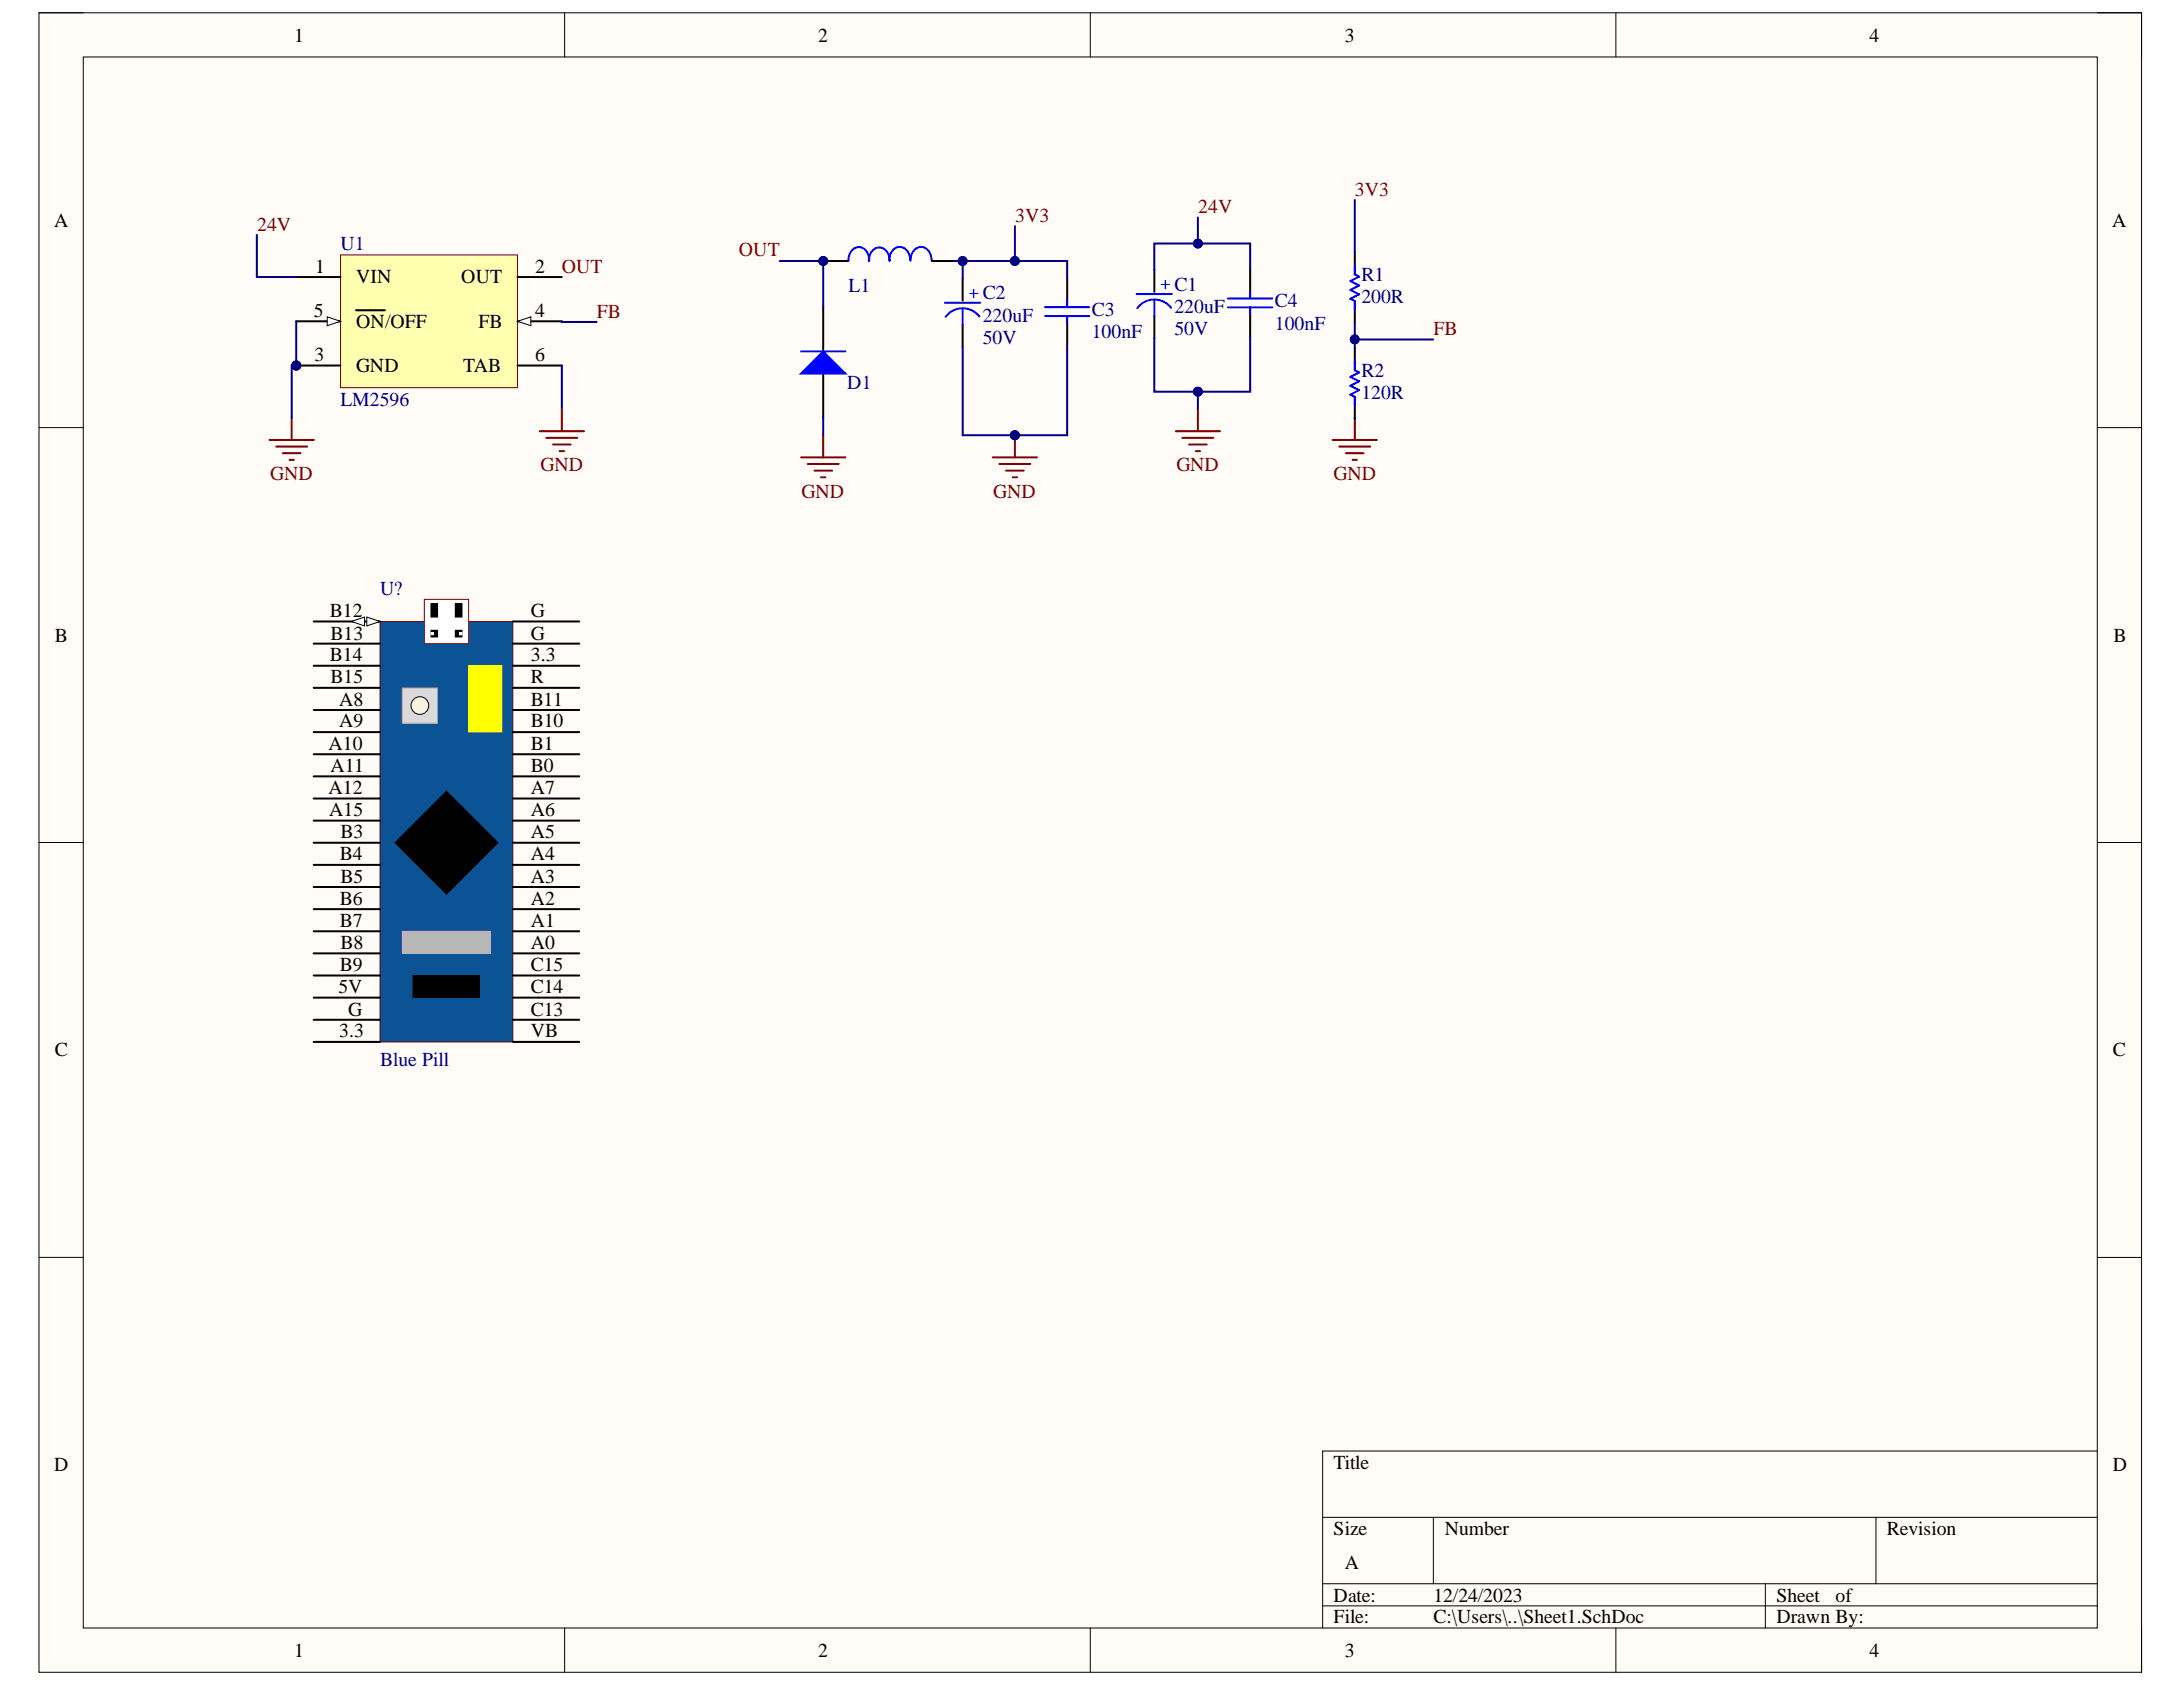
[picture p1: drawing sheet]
<svg xmlns="http://www.w3.org/2000/svg" width="279mm" height="216mm" viewBox="0 0 279 216" stroke-linecap="round" stroke-linejoin="round" font-family="sans-serif">
<defs><g id="words">
<g font-size="2.5">
<text x="37.6" y="5.3">1</text>
<text x="104.7" y="5.3">2</text>
<text x="172.1" y="5.3">3</text>
<text x="239.3" y="5.3">4</text>
<text x="6.9" y="29">A</text>
<text x="270.3" y="29">A</text>
<text x="40.3" y="34.9">1</text>
<text x="68.5" y="34.9">2</text>
<text x="40.2" y="40.6">5</text>
<text x="45.6" y="36.3">VIN</text>
<text x="45.6" y="41.9">ON/OFF</text>
<text x="59" y="36.3">OUT</text>
<text x="61.2" y="41.9">FB</text>
<text x="68.5" y="40.6">4</text>
<text x="40.3" y="46.3">3</text>
<text x="45.6" y="47.6">GND</text>
<text x="59.3" y="47.6">TAB</text>
<text x="68.5" y="46.3">6</text>
<text x="7" y="82.1">B</text>
<text x="42.2" y="79">B12</text>
<text x="42.3" y="81.9">B13</text>
<text x="67.9" y="81.9">G</text>
<text x="67.9" y="79">G</text>
<text x="270.5" y="82.1">B</text>
<text x="42.2" y="84.6">B14</text>
<text x="42.3" y="87.4">B15</text>
<text x="67.9" y="87.4">R</text>
<text x="67.9" y="84.6">3.3</text>
<text x="42" y="96">A10</text>
<text x="43.4" y="90.3">A8</text>
<text x="43.4" y="93.1">A9</text>
<text x="67.9" y="96">B1</text>
<text x="67.9" y="93.1">B10</text>
<text x="67.9" y="90.3">B11</text>
<text x="42" y="101.6">A12</text>
<text x="42.3" y="98.8">A11</text>
<text x="67.9" y="101.6">A7</text>
<text x="67.9" y="98.8">B0</text>
<text x="42.1" y="104.4">A15</text>
<text x="43.6" y="107.3">B3</text>
<text x="67.9" y="107.3">A5</text>
<text x="67.9" y="104.4">A6</text>
<text x="43.5" y="110.1">B4</text>
<text x="43.6" y="113">B5</text>
<text x="67.9" y="113">A3</text>
<text x="67.9" y="110.1">A4</text>
<text x="43.5" y="115.8">B6</text>
<text x="43.5" y="118.6">B7</text>
<text x="67.9" y="118.6">A1</text>
<text x="67.9" y="115.8">A2</text>
<text x="43.5" y="124.3">B9</text>
<text x="43.6" y="121.4">B8</text>
<text x="67.9" y="124.3">C15</text>
<text x="67.9" y="121.4">A0</text>
<text x="43.3" y="127.1">5V</text>
<text x="44.6" y="130">G</text>
<text x="67.9" y="130">C13</text>
<text x="67.9" y="127.1">C14</text>
<text x="7" y="135.2">C</text>
<text x="43.4" y="132.8">3.3</text>
<text x="67.9" y="132.8">VB</text>
<text x="270.4" y="135.2">C</text>
<text x="6.9" y="188.3">D</text>
<text x="170.7" y="188">Title</text>
<text x="270.4" y="188.3">D</text>
<text x="170.7" y="196.4">Size</text>
<text x="184.9" y="196.4">Number</text>
<text x="241.5" y="196.4">Revision</text>
<text x="172.1" y="200.7">A</text>
<text x="170.7" y="205">Date:</text>
<text x="170.7" y="207.8">File:</text>
<text x="183.5" y="205">12/24/2023</text>
<text x="183.5" y="207.8">C:\Users\..\Sheet1.SchDoc</text>
<text x="227.4" y="205">Sheet</text>
<text x="227.4" y="207.8">Drawn By:</text>
<text x="234.9" y="205">of</text>
<text x="37.6" y="212.1">1</text>
<text x="104.7" y="212.1">2</text>
<text x="172.1" y="212.1">3</text>
<text x="239.3" y="212.1">4</text>
</g>
<g font-size="2.5" fill="#800000">
<text x="32.9" y="29.5">24V</text>
<text x="129.9" y="28.4">3V3</text>
<text x="153.4" y="27.3">24V</text>
<text x="173.4" y="25">3V3</text>
<text x="71.9" y="34.9">OUT</text>
<text x="94.6" y="32.8">OUT</text>
<text x="76.4" y="40.7">FB</text>
<text x="183.5" y="42.9">FB</text>
<text x="34.6" y="61.4">GND</text>
<text x="69.2" y="60.3">GND</text>
<text x="102.6" y="63.7">GND</text>
<text x="127.1" y="63.7">GND</text>
<text x="150.6" y="60.3">GND</text>
<text x="170.7" y="61.4">GND</text>
</g>
<g font-size="2.5" fill="#000080">
<text x="43.6" y="32">U1</text>
<text x="174.2" y="35.9">R1</text>
<text x="108.6" y="37.4">L1</text>
<text x="125.8" y="41.2">220uF</text>
<text x="139.7" y="40.4">C3</text>
<text x="150.3" y="40.1">220uF</text>
<text x="163.2" y="39.3">C4</text>
<text x="174.2" y="38.8">200R</text>
<text x="125.8" y="44">50V</text>
<text x="139.7" y="43.3">100nF</text>
<text x="150.3" y="42.9">50V</text>
<text x="163.2" y="42.2">100nF</text>
<text x="43.6" y="51.9">LM2596</text>
<text x="108.4" y="49.8">D1</text>
<text x="174.2" y="51.1">120R</text>
<text x="174.2" y="48.3">R2</text>
<text x="48.6" y="76.2">U?</text>
<text x="48.6" y="136.5">Blue Pill</text>
</g>
<g font-size="2.3" fill="#00f">
<text x="124" y="38.1">+ C2</text>
<text x="148.5" y="37">+ C1</text>
</g>
</g></defs>
<path d="M5 1.6h269.1v212.4h-269.1z" fill-rule="evenodd" fill="#fffcf8"/>
<path d="M5 1.6h269.1v212.4h-269.1z" fill="none" stroke="#000" stroke-width=".13"/>
<path d="M10.7 7.3h257.7v201.1h-257.7z" fill-rule="evenodd" fill="#fffcf8"/>
<g fill="none" stroke="#000" stroke-width=".13">
<path d="M5 1.6h5.7M10.7 7.3h257.7v201.1h-257.7zM72.3 1.6v5.7M139.5 1.6v5.7M206.8 1.6v5.7M268.4 1.6h5.7v5.7M5 54.7h5.7M268.4 54.7h5.7M5 107.8h5.7M268.4 107.8h5.7M5 160.9h5.7M268.4 160.9h5.7"/>
<path d="M169.3 194.2h99.1M183.5 194.2v8.5M240.1 194.2v8.5M268.4 185.7h-99.1v22.7M72.3 208.4v5.6M139.5 208.4v5.6M169.3 202.7h99.1M169.3 205.5h99.1M206.8 208.4v5.6M225.9 202.7v5.7M274.1 208.4v5.6"/>
</g>
<circle cx="37.9" cy="46.8" r=".57" fill="#000080"/>
<circle cx="37.9" cy="46.8" r=".57" fill="none" stroke="#000080" stroke-width=".13"/>
<path d="M43.6 32.6h22.6v17h-22.6z" fill-rule="evenodd" fill="#ffffb0"/>
<path d="M43.6 32.6h22.6v17h-22.6z" fill="none" stroke="#800000" stroke-width=".13"/>
<path d="M66.2 41.1h5.7" fill="none" stroke="#000" stroke-width=".25"/>
<path d="M66.2 41.1l1.7-.6v1.2z" fill="#f8fcff"/>
<path d="M66.2 41.1l1.7-.6v1.2z" fill="none" stroke="#000" stroke-width=".13"/>
<path d="M37.9 35.5h5.7M37.9 41.1h5.7" fill="none" stroke="#000" stroke-width=".25"/>
<path d="M41.9 40.5l1.7 .6-1.7 .6z" fill="#f8fcff"/>
<path d="M41.9 40.5l1.7 .6-1.7 .6z" fill="none" stroke="#000" stroke-width=".13"/>
<path d="M45.6 39.7h3.7M37.9 46.8h5.7" fill="none" stroke="#000" stroke-width=".25"/>
<circle cx="37.9" cy="46.8" r=".57" fill="#000080"/>
<circle cx="37.9" cy="46.8" r=".57" fill="none" stroke="#000080" stroke-width=".13"/>
<path d="M66.2 35.5h5.7M123.2 35.6v2.9M147.7 34.5v2.9M66.2 46.8h5.7M123.2 41.6v2.8M147.7 40.5v2.8" fill="none" stroke="#000" stroke-width=".25"/>
<path d="M120.9 38.7h4.6M123.2 39.6v2M145.5 37.6h4.5M147.7 38.5v2M149.9 39.4a2.7 2.7 0 0 0-4.3 0M125.4 40.5a2.7 2.7 0 0 0-4.4 0" fill="none" stroke="#00f" stroke-width=".25"/>
<path d="M127.1 58.5h5.6M127.9 59.4h4M129.9 55.7v2.8M150.5 55.2h5.6M151.3 56h4M152.2 56.9h2.3M153 57.7h.6M153.3 52.4v2.8M128.8 60.2h2.2M129.6 61.1h.6" fill="none" stroke="#800000" stroke-width=".25"/>
<circle cx="129.9" cy="55.7" r=".57" fill="#000080"/>
<circle cx="129.9" cy="55.7" r=".57" fill="none" stroke="#000080" stroke-width=".13"/>
<path d="M105.4 39.3v5.7M105.7 33.4h2.8M119.3 33.4h2.8M136.6 35.6v2.9M160 34.5v2.8M173.4 32.3v2.8M173.4 38.5v2.8M105.4 47.8v5.7M136.6 41.3v2.8M160 40.2v2.8M173.4 44.6v2.8M173.4 50.8v2.8" fill="none" stroke="#000" stroke-width=".25"/>
<g fill="none" stroke="#00f" stroke-width=".25">
<path d="M111.3 33.3a1.42 1.42 0 0 0-1.8-1.6 1.82 1.82 0 0 0-.9 1.7M113.9 33.4a1.42 1.42 0 0 0-1.8-1.6 1.83 1.83 0 0 0-.9 1.6M116.5 33.3a1.42 1.42 0 0 0-1.8-1.6 1.82 1.82 0 0 0-.9 1.7M119.2 33.3a1.43 1.43 0 0 0-1.7-1.6 1.82 1.82 0 0 0-.9 1.7M133.8 39.3h5.6M136.6 38.5v.8M157.2 39.3h5.6M157.2 38.2h5.6M160 37.3v.9M160 39.3v.9M173.4 34v1.1l.6 .3-1.2 .6 1.2 .5-1.2 .6 1.2 .6-1.2 .5 .6 .3v1.2M133.8 40.4h5.6"/>
<path d="M136.6 40.4v.9M173.4 46.3v1.1l.6 .3-1.2 .5 1.2 .6-1.2 .6 1.2 .5-1.2 .6 .6 .3v1.1"/>
</g>
<path d="M102.5 58.5h5.7M103.4 59.4h3.9M105.4 55.7v2.8M170.6 56.3h5.6M171.4 57.1h4M172.3 58h2.2M173.1 58.9h.6M173.4 53.5v2.8M104.2 60.2h2.3M105.1 61.1h.5" fill="none" stroke="#800000" stroke-width=".25"/>
<path d="M105.4 45l2.8 2.8h-5.7z" fill="#00f"/>
<path d="M102.5 45h5.7M105.4 45l2.8 2.8h-5.7z" fill="none" stroke="#00f" stroke-width=".25"/>
<path d="M37.9 41.1v5.7" fill="none" stroke="#000080" stroke-width=".25"/>
<circle cx="37.9" cy="46.8" r=".57" fill="#000080"/>
<circle cx="37.9" cy="46.8" r=".57" fill="none" stroke="#000080" stroke-width=".13"/>
<path d="M32.9 30.1v5.4h5M123.2 44.4v11.3h6.7" fill="none" stroke="#000080" stroke-width=".25"/>
<circle cx="129.9" cy="55.7" r=".57" fill="#000080"/>
<circle cx="129.9" cy="55.7" r=".57" fill="none" stroke="#000080" stroke-width=".13"/>
<path d="M129.9 33.4h-6.7v2.2" fill="none" stroke="#000080" stroke-width=".25"/>
<circle cx="123.2" cy="33.4" r=".57" fill="#000080"/>
<circle cx="123.2" cy="33.4" r=".57" fill="none" stroke="#000080" stroke-width=".13"/>
<circle cx="129.9" cy="33.4" r=".57" fill="#000080"/>
<circle cx="129.9" cy="33.4" r=".57" fill="none" stroke="#000080" stroke-width=".13"/>
<path d="M129.9 28.9v4.5h6.7v2.2" fill="none" stroke="#000080" stroke-width=".25"/>
<circle cx="129.9" cy="33.4" r=".57" fill="#000080"/>
<circle cx="129.9" cy="33.4" r=".57" fill="none" stroke="#000080" stroke-width=".13"/>
<path d="M136.6 44.1v11.6h-6.7" fill="none" stroke="#000080" stroke-width=".25"/>
<circle cx="129.9" cy="55.7" r=".57" fill="#000080"/>
<circle cx="129.9" cy="55.7" r=".57" fill="none" stroke="#000080" stroke-width=".13"/>
<path d="M153.3 50.1v2.3" fill="none" stroke="#000080" stroke-width=".25"/>
<circle cx="153.3" cy="50.1" r=".57" fill="#000080"/>
<circle cx="153.3" cy="50.1" r=".57" fill="none" stroke="#000080" stroke-width=".13"/>
<path d="M153.3 27.8v3.4" fill="none" stroke="#000080" stroke-width=".25"/>
<circle cx="153.3" cy="31.2" r=".57" fill="#000080"/>
<circle cx="153.3" cy="31.2" r=".57" fill="none" stroke="#000080" stroke-width=".13"/>
<path d="M173.4 25.6v6.7M71.9 41.1v.1h4.5M173.4 43.4h10" fill="none" stroke="#000080" stroke-width=".25"/>
<circle cx="173.4" cy="43.4" r=".57" fill="#000080"/>
<circle cx="173.4" cy="43.4" r=".57" fill="none" stroke="#000080" stroke-width=".13"/>
<path d="M122.1 33.4h1.1" fill="none" stroke="#000080" stroke-width=".25"/>
<circle cx="123.2" cy="33.4" r=".57" fill="#000080"/>
<circle cx="123.2" cy="33.4" r=".57" fill="none" stroke="#000080" stroke-width=".13"/>
<path d="M105.4 53.5v2.2M173.4 41.3v3.3" fill="none" stroke="#000080" stroke-width=".25"/>
<circle cx="173.4" cy="43.4" r=".57" fill="#000080"/>
<circle cx="173.4" cy="43.4" r=".57" fill="none" stroke="#000080" stroke-width=".13"/>
<path d="M34.5 56.3h5.7M35.4 57.1h3.9M36.2 58h2.3M37.1 58.9h.5M37.3 53.5v2.8" fill="none" stroke="#800000" stroke-width=".25"/>
<path d="M37.9 46.8h-.6v6.7" fill="none" stroke="#000080" stroke-width=".25"/>
<circle cx="37.9" cy="46.8" r=".57" fill="#000080"/>
<circle cx="37.9" cy="46.8" r=".57" fill="none" stroke="#000080" stroke-width=".13"/>
<path d="M71.9 46.8v5.6M160 43v7.1h-12.3v-6.8" fill="none" stroke="#000080" stroke-width=".25"/>
<path d="M69.1 55.2h5.6M69.9 56h4M70.8 56.9h2.2M71.6 57.7h.6M71.9 52.4v2.8" fill="none" stroke="#800000" stroke-width=".25"/>
<circle cx="153.3" cy="50.1" r=".57" fill="#000080"/>
<circle cx="153.3" cy="50.1" r=".57" fill="none" stroke="#000080" stroke-width=".13"/>
<path d="M147.7 34.5v-3.3h12.3v3.3" fill="none" stroke="#000080" stroke-width=".25"/>
<circle cx="153.3" cy="31.2" r=".57" fill="#000080"/>
<circle cx="153.3" cy="31.2" r=".57" fill="none" stroke="#000080" stroke-width=".13"/>
<path d="M105.7 33.4h-.3v5.9" fill="none" stroke="#000080" stroke-width=".25"/>
<circle cx="105.4" cy="33.4" r=".57" fill="#000080"/>
<circle cx="105.4" cy="33.4" r=".57" fill="none" stroke="#000080" stroke-width=".13"/>
<path d="M99.8 33.4h5.6" fill="none" stroke="#000080" stroke-width=".25"/>
<circle cx="105.4" cy="33.4" r=".57" fill="#000080"/>
<circle cx="105.4" cy="33.4" r=".57" fill="none" stroke="#000080" stroke-width=".13"/>
<path d="M173.4 53.5v.1" fill="none" stroke="#000080" stroke-width=".25"/>
<path d="M48.6 79.5h17v53.8h-17z" fill-rule="evenodd" fill="#0b5394"/>
<path d="M48.6 79.5h17v53.8h-17z" fill="none" stroke="#800000" stroke-width=".13"/>
<path d="M40.1 79.5h8.5" fill="none" stroke="#000" stroke-width=".25"/>
<path d="M46.9 79l1.7 .5-1.7 .6z" fill="#f8fcff"/>
<path d="M46.9 79l1.7 .5-1.7 .6z" fill="none" stroke="#000" stroke-width=".13"/>
<path d="M45 79.5l1.7-.5v1.1z" fill="#f8fcff"/>
<path d="M45 79.5l1.7-.5v1.1z" fill="none" stroke="#000" stroke-width=".13"/>
<g fill="none" stroke="#000" stroke-width=".25">
<path d="M65.6 79.5h8.5M40.1 82.4h8.5M40.1 85.2h8.5M40.1 88h8.5M40.1 90.9h8.5M40.1 93.7h8.5M40.1 96.5h8.5M40.1 99.4h8.5M65.6 82.4h8.5M65.6 85.2h8.5M65.6 88h8.5M65.6 90.9h8.5"/>
<path d="M65.6 93.7h8.5M65.6 96.5h8.5M65.6 99.4h8.5M40.1 102.2h8.5M40.1 105h8.5M40.1 107.9h8.5M40.1 110.7h8.5M40.1 113.5h8.5M40.1 116.4h8.5M40.1 119.2h8.5M65.6 102.2h8.5M65.6 105h8.5"/>
<path d="M65.6 107.9h8.5M65.6 110.7h8.5M65.6 113.5h8.5M65.6 116.4h8.5M65.6 119.2h8.5M40.1 122h8.5M40.1 124.8h8.5M40.1 127.7h8.5M40.1 130.5h8.5M40.1 133.3h8.5M65.6 122h8.5M65.6 124.8h8.5"/>
<path d="M65.6 127.7h8.5M65.6 130.5h8.5M65.6 133.3h8.5"/>
</g>
<path d="M54.3 76.7h5.7v5.7h-5.7z" fill-rule="evenodd" fill="#fff"/>
<path d="M54.3 76.7h5.7v5.7h-5.7z" fill="none" stroke="#800000" stroke-width=".13"/>
<g fill="#000">
<path d="M55.2 77.3h.8v1.7h-.8z" fill-rule="evenodd"/>
<path d="M58.3 77.3h.8v1.7h-.8z" fill-rule="evenodd"/>
<path d="M55.2 80.7h.8v.8h-.8z" fill-rule="evenodd"/>
<path d="M58.3 80.7h.8v.8h-.8z" fill-rule="evenodd"/>
</g>
<path d="M55.2 77.3h.8v1.7h-.8zM58.3 77.3h.8v1.7h-.8zM55.2 80.7h.8v.8h-.8zM58.3 80.7h.8v.8h-.8z" fill="none" stroke="#000" stroke-width=".13"/>
<path d="M58.8 81h.3v.2h-.3z" fill-rule="evenodd" fill="#fff"/>
<path d="M58.8 81h.3v.2h-.3z" fill="none" stroke="#fff" stroke-width=".13"/>
<path d="M55.2 81h.2v.2h-.2z" fill-rule="evenodd" fill="#fff"/>
<path d="M55.2 81h.2v.2h-.2z" fill="none" stroke="#fff" stroke-width=".13"/>
<path d="M52.9 124.8h8.5v2.9h-8.5z" fill-rule="evenodd" fill="#000"/>
<path d="M52.9 124.8h8.5v2.9h-8.5z" fill="none" stroke="#000" stroke-width=".13"/>
<path d="M51.5 119.2h11.3v2.8h-11.3z" fill-rule="evenodd" fill="#b7b7b7"/>
<path d="M51.5 119.2h11.3v2.8h-11.3z" fill="none" stroke="#b7b7b7" stroke-width=".13"/>
<path d="M51.5 107.9l5.6-5.7 5.7 5.7-5.7 5.6z" fill-rule="evenodd" fill="#000"/>
<path d="M51.5 107.9l5.6-5.7 5.7 5.7-5.7 5.6z" fill="none" stroke="#000" stroke-width="1.4"/>
<path d="M51.5 88h4.5v4.6h-4.5z" fill-rule="evenodd" fill="#d9d9d9"/>
<path d="M51.5 88h4.5v4.6h-4.5z" fill="none" stroke="#999" stroke-width=".13"/>
<path d="M60 85.2h4.2v8.5h-4.2z" fill-rule="evenodd" fill="#ff0"/>
<path d="M60 85.2h4.2v8.5h-4.2z" fill="none" stroke="#ff0" stroke-width=".13"/>
<circle cx="53.7" cy="90.3" r="1.13" fill="#fff2cc"/>
<circle cx="53.7" cy="90.3" r="1.13" fill="none" stroke="#000" stroke-width=".13"/>
<use href="#words"/>
</svg>
